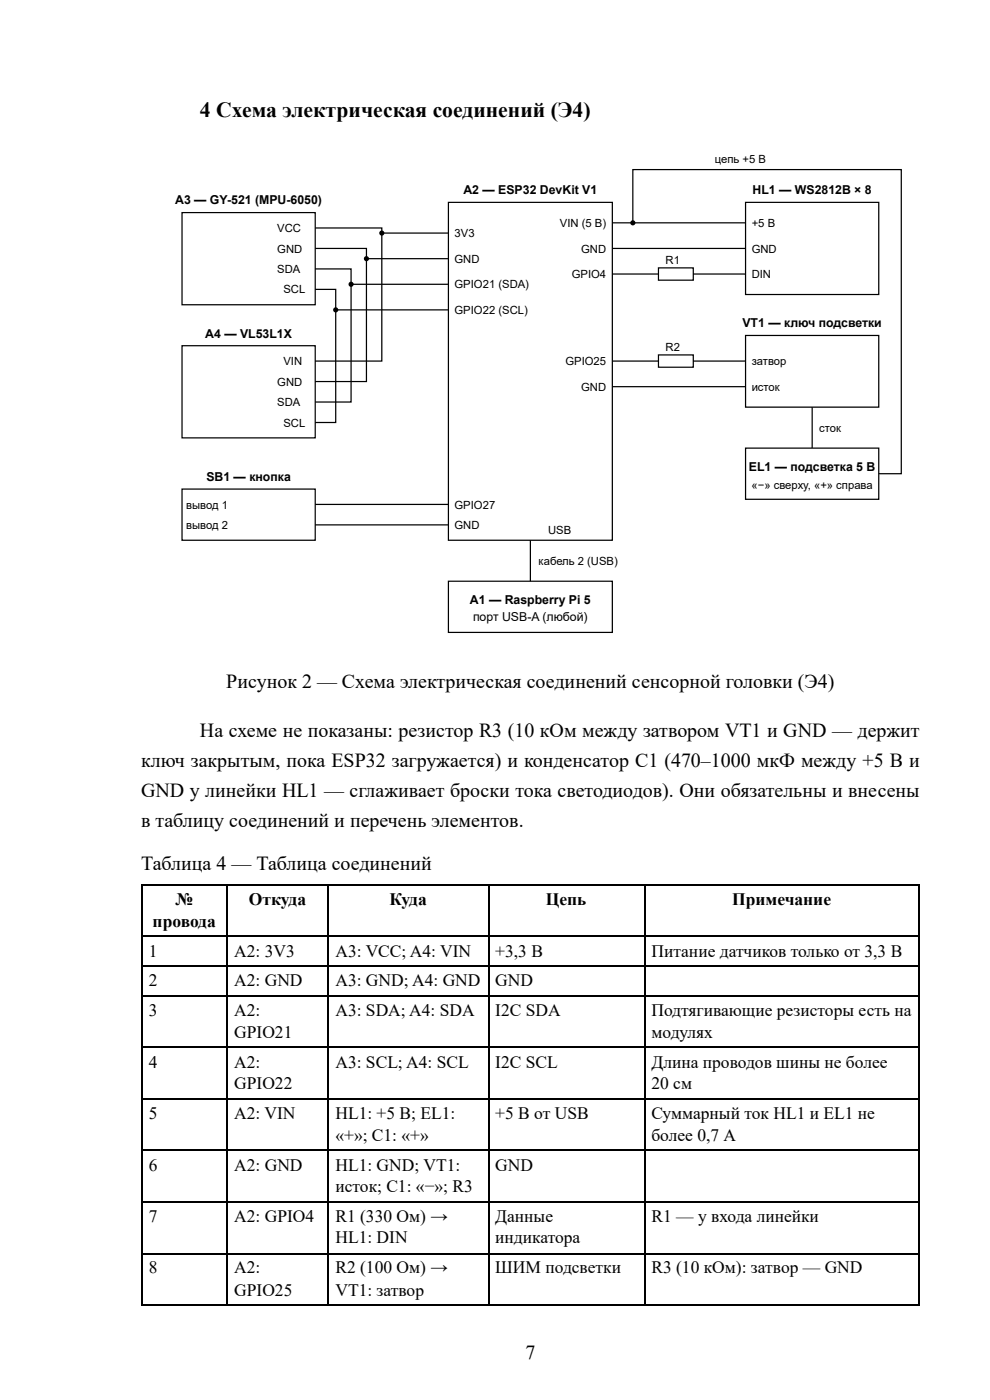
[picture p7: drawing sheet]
<svg xmlns="http://www.w3.org/2000/svg" width="210mm" height="297mm" viewBox="0 0 210 297" stroke-linecap="round" stroke-linejoin="round" font-family="sans-serif">
<defs><g id="words">
<text font-size="4.6" x="42.4" y="24.9">4 Схема электрическая соединений (Э4)</text>
<g font-size="4.2">
<text x="48" y="146">Рисунок 2 — Схема электрическая соединений сенсорной головки (Э4)</text>
<text x="42.4" y="156.4">На схеме не показаны: резистор R3 (10 кОм между затвором VT1 и GND — держит</text>
<text x="29.9" y="162.7">ключ закрытым, пока ESP32 загружается) и конденсатор C1 (470–1000 мкФ между +5 В и</text>
<text x="29.9" y="169.1">GND у линейки HL1 — сглаживает броски тока светодиодов). Они обязательны и внесены</text>
<text x="29.9" y="175.4">в таблицу соединений и перечень элементов.</text>
<text x="29.9" y="184.7">Таблица 4 — Таблица соединений</text>
<text x="111.4" y="288.4">7</text>
</g>
<g font-size="3.7">
<text x="32.4" y="196.6">провода</text>
<text x="37.2" y="192.1">№</text>
<text x="52.8" y="192.1">Откуда</text>
<text x="82.5" y="192.1">Куда</text>
<text x="115.7" y="192.1">Цепь</text>
<text x="155.2" y="192.1">Примечание</text>
<text x="31.6" y="202.9">1</text>
<text x="49.7" y="202.9">A2: 3V3</text>
<text x="71.1" y="202.9">A3: VCC; A4: VIN</text>
<text x="105" y="202.9">+3,3 В</text>
<text x="138.1" y="202.9">Питание датчиков только от 3,3 В</text>
<text x="31.6" y="209.3">2</text>
<text x="49.7" y="209.3">A2: GND</text>
<text x="71.1" y="209.3">A3: GND; A4: GND</text>
<text x="105" y="209.3">GND</text>
<text x="31.6" y="215.6">3</text>
<text x="49.7" y="215.6">A2:</text>
<text x="71.1" y="215.6">A3: SDA; A4: SDA</text>
<text x="105" y="215.6">I2C SDA</text>
<text x="138.1" y="215.6">Подтягивающие резисторы есть на</text>
<text x="49.7" y="220.1">GPIO21</text>
<text x="138.1" y="220.1">модулях</text>
<text x="31.6" y="226.5">4</text>
<text x="49.7" y="226.5">A2:</text>
<text x="71.1" y="226.5">A3: SCL; A4: SCL</text>
<text x="105" y="226.5">I2C SCL</text>
<text x="138.1" y="226.5">Длина проводов шины не более</text>
<text x="49.7" y="231">GPIO22</text>
<text x="138.1" y="231">20 см</text>
<text x="31.6" y="237.3">5</text>
<text x="49.7" y="237.3">A2: VIN</text>
<text x="71.1" y="237.3">HL1: +5 В; EL1:</text>
<text x="105" y="237.3">+5 В от USB</text>
<text x="138.1" y="237.3">Суммарный ток HL1 и EL1 не</text>
<text x="71.1" y="242.1">«+»; C1: «+»</text>
<text x="138.1" y="242.1">более 0,7 А</text>
<text x="31.6" y="248.4">6</text>
<text x="49.7" y="248.4">A2: GND</text>
<text x="71.1" y="248.4">HL1: GND; VT1:</text>
<text x="105" y="248.4">GND</text>
<text x="71.1" y="252.9">исток; C1: «−»; R3</text>
<text x="31.6" y="259.3">7</text>
<text x="49.7" y="259.3">A2: GPIO4</text>
<text x="71.1" y="259.3">R1 (330 Ом) →</text>
<text x="71.1" y="263.8">HL1: DIN</text>
<text x="105" y="259.3">Данные</text>
<text x="105" y="263.8">индикатора</text>
<text x="138.1" y="259.3">R1 — у входа линейки</text>
<text x="31.6" y="270.1">8</text>
<text x="49.7" y="270.1">A2:</text>
<text x="49.7" y="274.9">GPIO25</text>
<text x="71.1" y="270.1">R2 (100 Ом) →</text>
<text x="71.1" y="274.9">VT1: затвор</text>
<text x="105" y="270.1">ШИМ подсветки</text>
<text x="138.1" y="270.1">R3 (10 кОм): затвор — GND</text>
</g>
<g font-size="2.6">
<text x="98.2" y="41.2">A2 — ESP32 DevKit V1</text>
<text x="159.5" y="41.2">HL1 — WS2812B × 8</text>
<text x="37.1" y="43.4">A3 — GY-521 (MPU-6050)</text>
<text x="43.5" y="71.6">A4 — VL53L1X</text>
<text x="157.4" y="69.4">VT1 — ключ подсветки</text>
<text x="158.8" y="99.8">EL1 — подсветка 5 В</text>
<text x="43.7" y="102">SB1 — кнопка</text>
<text x="99.6" y="128.1">A1 — Raspberry Pi 5</text>
<text x="100.3" y="131.8">порт USB-A (любой)</text>
</g>
<g font-size="2.4">
<text x="151.5" y="34.7">цепь +5 В</text>
<text x="58.8" y="49.2">VCC</text>
<text x="58.8" y="53.6">GND</text>
<text x="96.4" y="50.3">3V3</text>
<text x="118.7" y="48.1">VIN (5 В)</text>
<text x="123.2" y="53.6">GND</text>
<text x="159.4" y="48.1">+5 В</text>
<text x="159.4" y="53.6">GND</text>
<text x="58.8" y="57.9">SDA</text>
<text x="96.4" y="55.7">GND</text>
<text x="121.2" y="59">GPIO4</text>
<text x="141.1" y="56">R1</text>
<text x="159.4" y="59">DIN</text>
<text x="60.1" y="62.3">SCL</text>
<text x="96.4" y="61.2">GPIO21 (SDA)</text>
<text x="96.4" y="66.6">GPIO22 (SCL)</text>
<text x="60.1" y="77.5">VIN</text>
<text x="119.9" y="77.5">GPIO25</text>
<text x="141.1" y="74.4">R2</text>
<text x="159.4" y="77.5">затвор</text>
<text x="58.8" y="81.8">GND</text>
<text x="123.2" y="82.9">GND</text>
<text x="159.4" y="82.9">исток</text>
<text x="58.8" y="86.2">SDA</text>
<text x="60.1" y="90.5">SCL</text>
<text x="173.7" y="91.6">сток</text>
<text x="39.5" y="107.9">вывод 1</text>
<text x="96.4" y="107.9">GPIO27</text>
<text x="159.3" y="103.8">«−» сверху, «+» справа</text>
<text x="39.5" y="112.2">вывод 2</text>
<text x="96.4" y="112.2">GND</text>
<text x="116.2" y="113.3">USB</text>
<text x="114.2" y="119.8">кабель 2 (USB)</text>
</g>
</g></defs>
<g fill="none" stroke="#000" stroke-width=".26">
<path d="M38.6 45.1h28.2v19.6h-28.2zM66.8 48.4h14.1v1h14.2M66.8 52.7h10.9v2.2h17.4M66.8 57.1h7.6v3.2h20.7M77.7 54.9v26h-10.9M80.9 49.4v27.2h-14.1M95.1 42.9h34.7v71.7h-34.7zM129.8 47.3h28.3M129.8 52.7h28.3M129.8 58.1h28.3M158.1 42.9h28.2v19.6h-28.2zM38.6 73.3h28.2v19.6h-28.2z"/>
<path d="M66.8 61.4h4.4v4.3h23.9M71.2 65.7v23.9h-4.4M74.4 60.3v25h-7.6M158.1 71.2h28.2v15.2h-28.2zM158.1 95.1h28.2v10.8h-28.2zM38.6 103.8h28.2v10.8h-28.2zM95.1 123.3h34.7v10.9h-34.7zM29.9 187.7h165.1M29.9 198.6h165.1M30 187.6v89.1M48 187.6v89.1M69.5 187.6v89.1"/>
<path d="M103.6 187.6v89.1M136.7 187.6v89.1M29.9 204.9h165.1M29.9 211.3h165.1M29.9 222.1h165.1M29.9 233.2h165.1M29.9 244.1h165.1M29.9 254.9h165.1M29.9 266h165.1M29.9 276.9h165.1"/>
</g>
<path d="M194.8 187.6v89.1" fill="none" stroke="#000" stroke-width=".22"/>
<path d="M139.6 56.8h7.4v2.6h-7.4z" fill="#fff"/>
<path d="M139.6 56.8h7.4v2.6h-7.4zM129.8 76.6h28.3" fill="none" stroke="#000" stroke-width=".26"/>
<path d="M139.6 75.3h7.4v2.6h-7.4z" fill="#fff"/>
<path d="M134.2 47.3v-11.3h56.9v64.5h-4.8M139.6 75.3h7.4v2.6h-7.4zM129.8 82h28.3M172.2 86.4v8.7M66.8 107h28.3M66.8 111.4h28.3M112.4 114.6v8.7" fill="none" stroke="#000" stroke-width=".26"/>
<g fill="#000">
<circle cx="77.7" cy="54.9" r=".54"/>
<circle cx="80.9" cy="49.4" r=".54"/>
<circle cx="134.2" cy="47.3" r=".54"/>
<circle cx="71.2" cy="65.7" r=".54"/>
<circle cx="74.4" cy="60.3" r=".54"/>
</g>
<use href="#words"/>
</svg>
